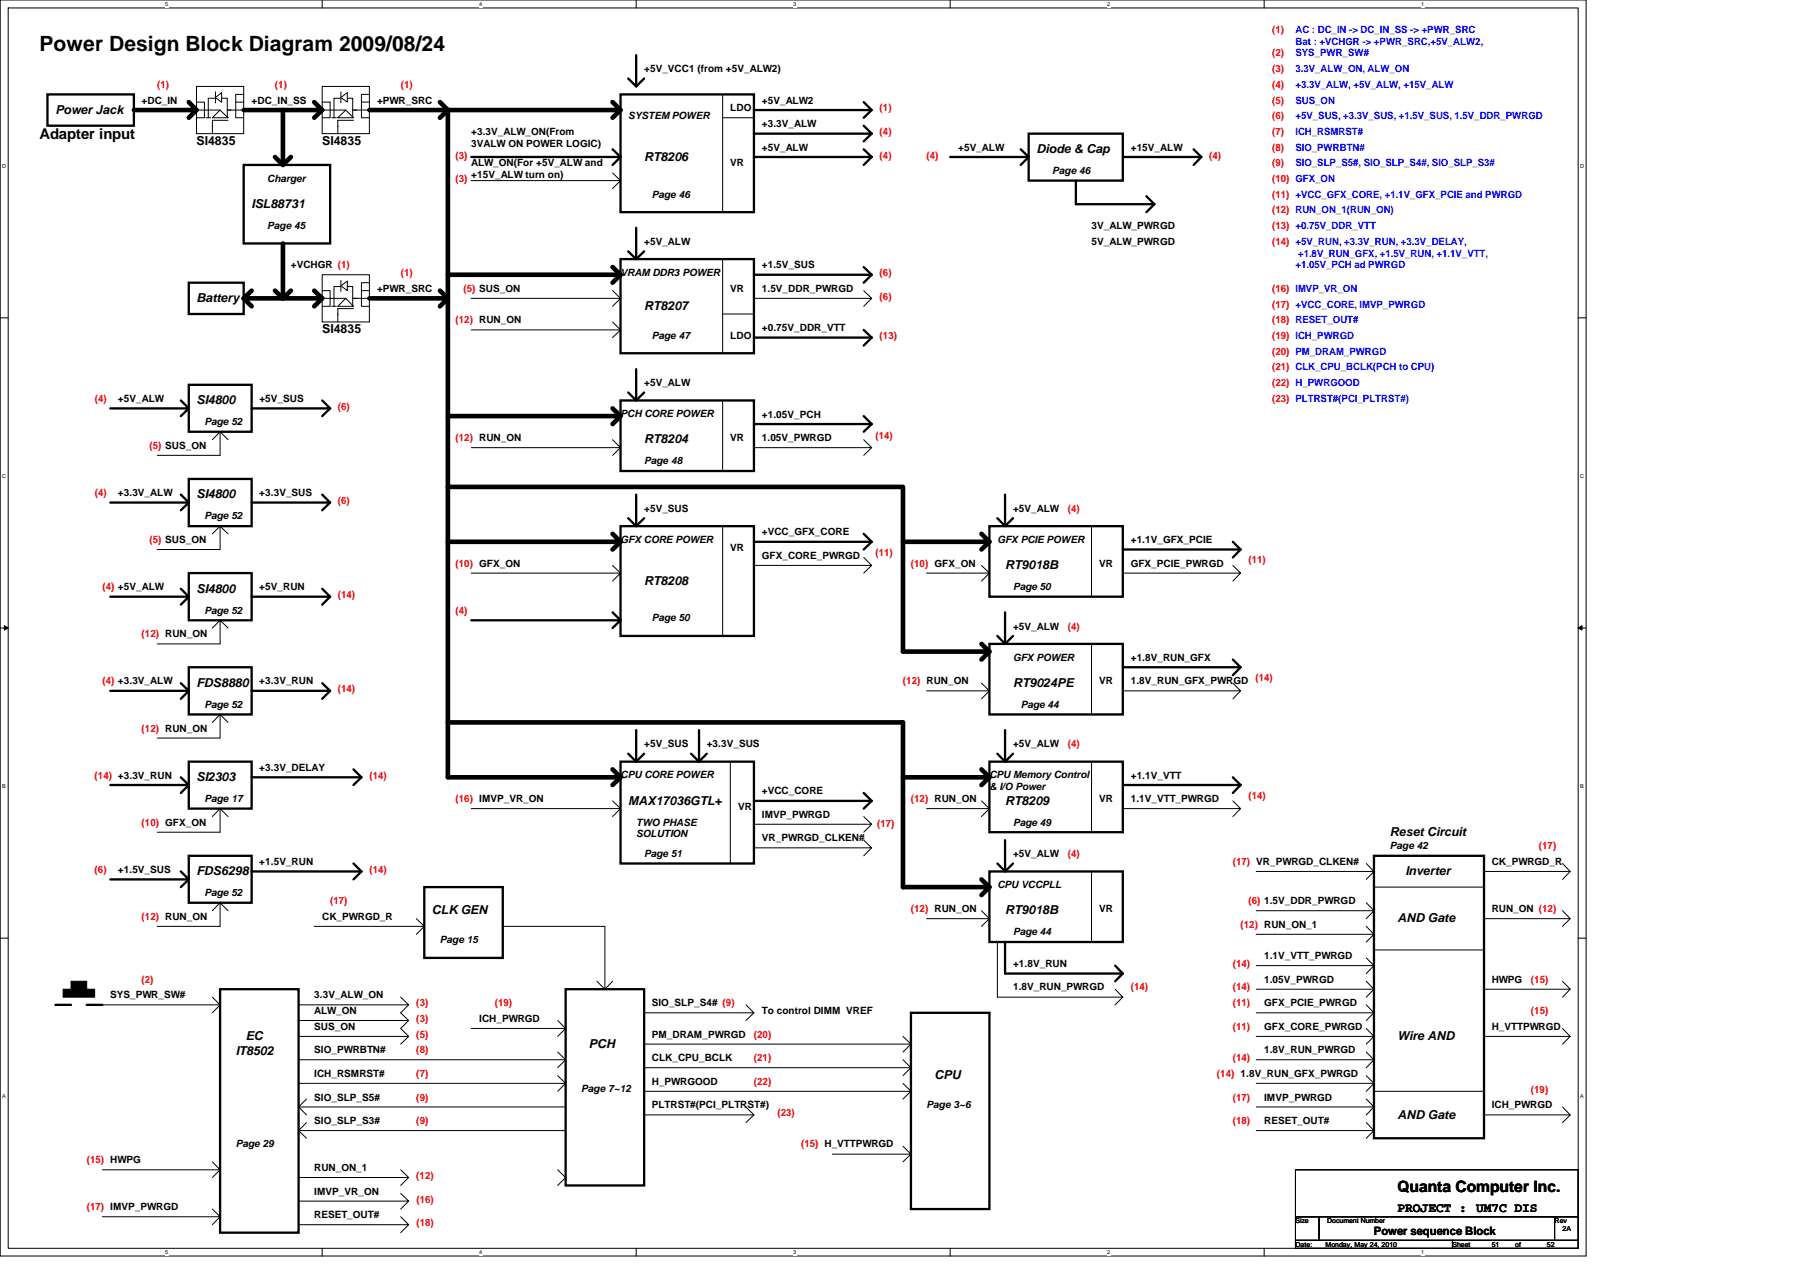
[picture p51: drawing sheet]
<svg xmlns="http://www.w3.org/2000/svg" width="297mm" height="210mm" viewBox="0 0 297 210" stroke-linecap="round" stroke-linejoin="round" font-family="sans-serif">
<defs><g id="words">
<text font-size="3.5" x="6.5" y="8.4">Power Design Block Diagram 2009/08/24</text>
<text font-size="2.6" x="230.6" y="196.7">Quanta Computer Inc.</text>
<text font-size="2.5" x="6.5" y="23">Adapter input</text>
<text font-size="2.2" x="230.6" y="200">PROJECT : UM7C DIS</text>
<g font-size="2">
<text x="9.1" y="18.8">Power Jack</text>
<text x="32.4" y="24">SI4835</text>
<text x="53.2" y="24">SI4835</text>
<text x="106.3" y="26.5">RT8206</text>
<text x="171.1" y="25.2">Diode &amp; Cap</text>
<text x="41.5" y="34.3">ISL88731</text>
<text x="32.4" y="49.9">Battery</text>
<text x="106.3" y="51.1">RT8207</text>
<text x="53.2" y="55">SI4835</text>
<text x="32.4" y="66.7">SI4800</text>
<text x="106.3" y="73.2">RT8204</text>
<text x="32.4" y="82.3">SI4800</text>
<text x="165.9" y="93.9">RT9018B</text>
<text x="32.4" y="97.8">SI4800</text>
<text x="106.3" y="96.5">RT8208</text>
<text x="32.4" y="113.3">FDS8880</text>
<text x="167.2" y="113.3">RT9024PE</text>
<text x="32.4" y="128.9">SI2303</text>
<text x="103.7" y="132.8">MAX17036GTL+</text>
<text x="165.9" y="132.8">RT8209</text>
<text x="229.4" y="137.9">Reset Circuit</text>
<text x="32.4" y="144.4">FDS6298</text>
<text x="231.9" y="144.4">Inverter</text>
<text x="71.3" y="150.9">CLK GEN</text>
<text x="165.9" y="150.9">RT9018B</text>
<text x="230.6" y="152.2">AND Gate</text>
<text x="40.6" y="171.6">EC</text>
<text x="97.2" y="172.9">PCH</text>
<text x="230.6" y="171.6">Wire AND</text>
<text x="38.9" y="174">IT8502</text>
<text x="154.2" y="178.1">CPU</text>
<text x="230.6" y="184.6">AND Gate</text>
</g>
<text font-size="1.9" x="226.7" y="203.9">Power sequence Block</text>
<g font-size="1.7" fill="#f00">
<text x="209.9" y="5.4">(1)</text>
<text x="209.9" y="9.3">(2)</text>
<text x="209.9" y="11.9">(3)</text>
<text x="25.9" y="14.5">(1)</text>
<text x="45.4" y="14.5">(1)</text>
<text x="66.1" y="14.5">(1)</text>
<text x="209.9" y="14.5">(4)</text>
<text x="209.9" y="17.1">(5)</text>
<text x="145.2" y="18.4">(1)</text>
<text x="145.2" y="22.3">(4)</text>
<text x="209.9" y="19.7">(6)</text>
<text x="209.9" y="22.3">(7)</text>
<text x="75.2" y="26.2">(3)</text>
<text x="145.2" y="26.2">(4)</text>
<text x="152.9" y="26.2">(4)</text>
<text x="199.6" y="26.2">(4)</text>
<text x="209.9" y="24.8">(8)</text>
<text x="209.9" y="27.4">(9)</text>
<text x="75.2" y="30.1">(3)</text>
<text x="209.9" y="30.1">(10) GFX_ON</text>
<text x="209.9" y="35.2">(12) RUN_ON_1(RUN_ON)</text>
<text x="209.9" y="32.6">(11) +VCC_GFX_CORE, +1.1V_GFX_PCIE and PWRGD</text>
<text x="209.9" y="40.4">(14) +5V_RUN, +3.3V_RUN, +3.3V_DELAY,</text>
<text x="209.9" y="37.8">(13) +0.75V_DDR_VTT</text>
<text x="66.1" y="45.6">(1)</text>
<text x="145.2" y="45.6">(6)</text>
<text x="75.2" y="53.3">(12) RUN_ON</text>
<text x="76.5" y="48.2">(5) SUS_ON</text>
<text x="145.2" y="49.5">(6)</text>
<text x="209.9" y="48.2">(16) IMVP_VR_ON</text>
<text x="209.9" y="50.8">(17) +VCC_CORE, IMVP_PWRGD</text>
<text x="209.9" y="53.3">(18) RESET_OUT#</text>
<text x="145.2" y="56">(13)</text>
<text x="209.9" y="56">(19) ICH_PWRGD</text>
<text x="209.9" y="58.5">(20) PM_DRAM_PWRGD</text>
<text x="209.9" y="63.7">(22) H_PWRGOOD</text>
<text x="209.9" y="61.1">(21) CLK_CPU_BCLK(PCH to CPU)</text>
<text x="15.6" y="66.3">(4)</text>
<text x="55.8" y="67.6">(6)</text>
<text x="209.9" y="66.3">(23) PLTRST#(PCI_PLTRST#)</text>
<text x="24.7" y="74.1">(5) SUS_ON</text>
<text x="75.2" y="72.8">(12) RUN_ON</text>
<text x="144.5" y="72.4">(14)</text>
<text x="15.6" y="81.9">(4)</text>
<text x="55.8" y="83.1">(6)</text>
<text x="24.7" y="89.6">(5) SUS_ON</text>
<text x="176.2" y="84.5">(4)</text>
<text x="75.2" y="93.5">(10) GFX_ON</text>
<text x="144.5" y="91.7">(11)</text>
<text x="150.3" y="93.5">(10) GFX_ON</text>
<text x="206" y="92.9">(11)</text>
<text x="16.9" y="97.4">(4) +5V_ALW</text>
<text x="55.8" y="98.7">(14)</text>
<text x="75.2" y="101.3">(4)</text>
<text x="23.4" y="105.2">(12) RUN_ON</text>
<text x="176.2" y="103.9">(4)</text>
<text x="16.9" y="112.9">(4) +3.3V_ALW</text>
<text x="149" y="112.9">(12) RUN_ON</text>
<text x="207.2" y="112.3">(14)</text>
<text x="55.8" y="114.3">(14)</text>
<text x="23.4" y="120.7">(12) RUN_ON</text>
<text x="176.2" y="123.3">(4)</text>
<text x="15.6" y="128.5">(14) +3.3V_RUN</text>
<text x="61" y="128.5">(14)</text>
<text x="206" y="131.9">(14)</text>
<text x="23.4" y="136.3">(10) GFX_ON</text>
<text x="75.2" y="132.4">(16) IMVP_VR_ON</text>
<text x="144.7" y="136.5">(17)</text>
<text x="150.3" y="132.4">(12) RUN_ON</text>
<text x="176.2" y="141.4">(4)</text>
<text x="203.5" y="142.7">(17) VR_PWRGD_CLKEN#</text>
<text x="254" y="140.2">(17)</text>
<text x="15.6" y="144">(6)</text>
<text x="54.5" y="149.2">(17)</text>
<text x="61" y="144">(14)</text>
<text x="206" y="149.2">(6) 1.5V_DDR_PWRGD</text>
<text x="23.4" y="151.8">(12) RUN_ON</text>
<text x="150.3" y="150.5">(12) RUN_ON</text>
<text x="204.7" y="153.1">(12) RUN_ON_1</text>
<text x="203.5" y="159.6">(14)</text>
<text x="23.4" y="162.2">(2)</text>
<text x="68.7" y="166.1">(3)</text>
<text x="81.7" y="166.1">(19)</text>
<text x="186.6" y="163.4">(14)</text>
<text x="203.5" y="163.4">(14)</text>
<text x="203.5" y="166.1">(11)</text>
<text x="252.6" y="162.2">(15)</text>
<text x="252.6" y="167.3">(15)</text>
<text x="68.7" y="168.7">(3)</text>
<text x="68.7" y="173.8">(8)</text>
<text x="68.7" y="171.2">(5)</text>
<text x="124.4" y="171.2">(20)</text>
<text x="203.5" y="169.9">(11)</text>
<text x="68.7" y="177.7">(7)</text>
<text x="124.4" y="175.1">(21)</text>
<text x="124.4" y="179">(22)</text>
<text x="200.8" y="177.7">(14) 1.8V_RUN_GFX_PWRGD</text>
<text x="203.5" y="175.1">(14)</text>
<text x="68.7" y="181.6">(9)</text>
<text x="68.7" y="185.5">(9)</text>
<text x="128.3" y="184.2">(23)</text>
<text x="203.4" y="181.6">(17)</text>
<text x="203.4" y="185.5">(18)</text>
<text x="252.6" y="180.3">(19)</text>
<text x="14.3" y="192">(15) HWPG</text>
<text x="132.2" y="189.4">(15) H_VTTPWRGD</text>
<text x="68.7" y="194.6">(12)</text>
<text x="14.3" y="199.7">(17) IMVP_PWRGD</text>
<text x="68.7" y="202.3">(18)</text>
<text x="68.7" y="198.5">(16)</text>
</g>
<g font-size="1.7" fill="#00f">
<text x="213.8" y="5.4">AC : DC_IN -&gt; DC_IN_SS -&gt; +PWR_SRC</text>
<text x="213.8" y="7.4">Bat : +VCHGR -&gt; +PWR_SRC,+5V_ALW2,</text>
<text x="213.8" y="9.3">SYS_PWR_SW#</text>
<text x="213.8" y="11.9">3.3V_ALW_ON, ALW_ON</text>
<text x="213.8" y="14.5">+3.3V_ALW, +5V_ALW, +15V_ALW</text>
<text x="213.8" y="17.1">SUS_ON</text>
<text x="213.8" y="19.7">+5V_SUS, +3.3V_SUS, +1.5V_SUS, 1.5V_DDR_PWRGD</text>
<text x="213.8" y="22.3">ICH_RSMRST#</text>
<text x="213.8" y="24.8">SIO_PWRBTN#</text>
<text x="213.8" y="27.4">SIO_SLP_S5#, SIO_SLP_S4#, SIO_SLP_S3#</text>
<text x="213.8" y="44.3">+1.05V_PCH ad PWRGD</text>
<text x="214.2" y="42.3">+1.8V_RUN_GFX, +1.5V_RUN, +1.1V_VTT,</text>
</g>
<g font-size="1.7">
<text x="106.3" y="11.9">+5V_VCC1 (from +5V_ALW2)</text>
<text x="23.4" y="17.1">+DC_IN</text>
<text x="41.5" y="17.1">+DC_IN_SS</text>
<text x="62.2" y="17.1">+PWR_SRC</text>
<text x="125.7" y="17.1">+5V_ALW2</text>
<text x="77.8" y="22.3">+3.3V_ALW_ON(From</text>
<text x="103.7" y="19.6">SYSTEM POWER</text>
<text x="120.5" y="18.4">LDO</text>
<text x="125.7" y="21">+3.3V_ALW</text>
<text x="77.8" y="27.4">ALW_ON(For +5V_ALW and</text>
<text x="77.8" y="29.4">+15V_ALW turn on)</text>
<text x="77.8" y="24.2">3VALW ON POWER LOGIC)</text>
<text x="120.5" y="27.4">VR</text>
<text x="125.7" y="24.8">+5V_ALW</text>
<text x="158.1" y="24.8">+5V_ALW</text>
<text x="173.6" y="28.7">Page 46</text>
<text x="186.6" y="24.8">+15V_ALW</text>
<text x="44.1" y="30">Charger</text>
<text x="107.6" y="32.6">Page 46</text>
<text x="44.1" y="37.8">Page 45</text>
<text x="106.3" y="40.4">+5V_ALW</text>
<text x="180.1" y="37.8">3V_ALW_PWRGD</text>
<text x="180.1" y="40.4">5V_ALW_PWRGD</text>
<text x="48" y="44.3">+VCHGR (1)</text>
<text x="102.4" y="45.6">VRAM DDR3 POWER</text>
<text x="125.7" y="44.3">+1.5V_SUS</text>
<text x="62.2" y="48.2">+PWR_SRC</text>
<text x="120.5" y="48.2">VR</text>
<text x="125.7" y="48.2">1.5V_DDR_PWRGD</text>
<text x="107.6" y="55.9">Page 47</text>
<text x="120.5" y="56">LDO</text>
<text x="125.7" y="54.7">+0.75V_DDR_VTT</text>
<text x="106.3" y="63.7">+5V_ALW</text>
<text x="19.5" y="66.3">+5V_ALW</text>
<text x="33.7" y="70.1">Page 52</text>
<text x="42.8" y="66.3">+5V_SUS</text>
<text x="102.4" y="68.9">PCH CORE POWER</text>
<text x="125.7" y="68.9">+1.05V_PCH</text>
<text x="106.3" y="76.6">Page 48</text>
<text x="120.5" y="72.8">VR</text>
<text x="125.7" y="72.8">1.05V_PWRGD</text>
<text x="19.5" y="81.9">+3.3V_ALW</text>
<text x="42.8" y="81.9">+3.3V_SUS</text>
<text x="33.7" y="85.7">Page 52</text>
<text x="102.4" y="89.6">GFX CORE POWER</text>
<text x="106.3" y="84.5">+5V_SUS</text>
<text x="125.7" y="88.3">+VCC_GFX_CORE</text>
<text x="164.6" y="89.6">GFX PCIE POWER</text>
<text x="167.2" y="84.5">+5V_ALW</text>
<text x="186.6" y="89.6">+1.1V_GFX_PCIE</text>
<text x="120.5" y="90.9">VR</text>
<text x="125.7" y="92.2">GFX_CORE_PWRGD</text>
<text x="181.4" y="93.5">VR</text>
<text x="186.6" y="93.5">GFX_PCIE_PWRGD</text>
<text x="33.7" y="101.3">Page 52</text>
<text x="42.8" y="97.4">+5V_RUN</text>
<text x="167.2" y="97.4">Page 50</text>
<text x="107.6" y="102.5">Page 50</text>
<text x="167.2" y="103.9">+5V_ALW</text>
<text x="42.8" y="112.9">+3.3V_RUN</text>
<text x="167.2" y="109">GFX POWER</text>
<text x="181.4" y="112.9">VR</text>
<text x="186.6" y="109.1">+1.8V_RUN_GFX</text>
<text x="186.6" y="112.9">1.8V_RUN_GFX_PWRGD</text>
<text x="33.7" y="116.8">Page 52</text>
<text x="168.4" y="116.8">Page 44</text>
<text x="106.3" y="123.3">+5V_SUS</text>
<text x="116.6" y="123.3">+3.3V_SUS</text>
<text x="167.2" y="123.3">+5V_ALW</text>
<text x="42.8" y="127.2">+3.3V_DELAY</text>
<text x="102.4" y="128.4">CPU CORE POWER</text>
<text x="125.7" y="131.1">+VCC_CORE</text>
<text x="163.3" y="128.4">CPU Memory Control</text>
<text x="163.3" y="130.3">&amp; I/O Power</text>
<text x="186.6" y="128.5">+1.1V_VTT</text>
<text x="33.7" y="132.3">Page 17</text>
<text x="105" y="136.2">TWO PHASE</text>
<text x="121.8" y="133.7">VR</text>
<text x="125.7" y="135">IMVP_PWRGD</text>
<text x="167.2" y="136.2">Page 49</text>
<text x="181.4" y="132.4">VR</text>
<text x="186.6" y="132.4">1.1V_VTT_PWRGD</text>
<text x="42.8" y="142.7">+1.5V_RUN</text>
<text x="105" y="138.1">SOLUTION</text>
<text x="106.3" y="141.4">Page 51</text>
<text x="125.7" y="138.9">VR_PWRGD_CLKEN#</text>
<text x="167.2" y="141.4">+5V_ALW</text>
<text x="229.4" y="140.1">Page 42</text>
<text x="246.2" y="142.7">CK_PWRGD_R</text>
<text x="19.5" y="144">+1.5V_SUS</text>
<text x="33.7" y="147.9">Page 52</text>
<text x="164.6" y="146.6">CPU VCCPLL</text>
<text x="53.2" y="151.8">CK_PWRGD_R</text>
<text x="72.6" y="155.7">Page 15</text>
<text x="167.2" y="154.3">Page 44</text>
<text x="181.4" y="150.5">VR</text>
<text x="246.2" y="150.5">RUN_ON (12)</text>
<text x="167.2" y="159.6">+1.8V_RUN</text>
<text x="208.6" y="158.3">1.1V_VTT_PWRGD</text>
<text x="18.2" y="164.8">SYS_PWR_SW#</text>
<text x="51.9" y="164.8">3.3V_ALW_ON</text>
<text x="51.9" y="167.3">ALW_ON</text>
<text x="107.6" y="166.1">SIO_SLP_S4# (9)</text>
<text x="125.7" y="167.3">To control DIMM VREF</text>
<text x="167.2" y="163.4">1.8V_RUN_PWRGD</text>
<text x="208.6" y="162.2">1.05V_PWRGD</text>
<text x="208.6" y="166.1">GFX_PCIE_PWRGD</text>
<text x="246.2" y="162.2">HWPG</text>
<text x="51.9" y="173.8">SIO_PWRBTN#</text>
<text x="51.9" y="169.9">SUS_ON</text>
<text x="79.1" y="168.7">ICH_PWRGD</text>
<text x="107.6" y="171.2">PM_DRAM_PWRGD</text>
<text x="208.6" y="169.9">GFX_CORE_PWRGD</text>
<text x="208.6" y="173.8">1.8V_RUN_PWRGD</text>
<text x="246.2" y="169.9">H_VTTPWRGD</text>
<text x="51.9" y="177.7">ICH_RSMRST#</text>
<text x="107.6" y="175.1">CLK_CPU_BCLK</text>
<text x="107.6" y="179">H_PWRGOOD</text>
<text x="51.9" y="185.5">SIO_SLP_S3#</text>
<text x="51.9" y="181.6">SIO_SLP_S5#</text>
<text x="95.9" y="180.3">Page 7~12</text>
<text x="107.6" y="182.9">PLTRST#(PCI_PLTRST#)</text>
<text x="152.9" y="182.8">Page 3~6</text>
<text x="208.6" y="181.6">IMVP_PWRGD</text>
<text x="208.6" y="185.5">RESET_OUT#</text>
<text x="246.2" y="182.9">ICH_PWRGD</text>
<text x="38.9" y="189.3">Page 29</text>
<text x="51.9" y="193.3">RUN_ON_1</text>
<text x="51.9" y="197.1">IMVP_VR_ON</text>
<text x="51.9" y="201">RESET_OUT#</text>
</g>
<g font-size="1.1">
<text x="213.8" y="201.9">Size</text>
<text x="219" y="201.9">Document Number</text>
<text x="256.5" y="201.9">Rev</text>
<text x="257.8" y="203.2">2A</text>
<text x="213.8" y="205.8">Date:</text>
<text x="218.7" y="205.8">Monday, May 24, 2010</text>
<text x="239.7" y="205.8">Sheet</text>
<text x="246.2" y="205.8">51</text>
<text x="250.1" y="205.8">of</text>
<text x="255.3" y="205.8">52</text>
</g>
<g font-size=".9">
<text x="27.3" y="1">5</text>
<text x="79.1" y="1">4</text>
<text x="130.9" y="1">3</text>
<text x="182.7" y="1">2</text>
<text x="234.5" y="1">1</text>
<text x=".4" y="27.7">D</text>
<text x="260.8" y="27.7">D</text>
<text x=".4" y="78.8">C</text>
<text x="260.8" y="78.8">C</text>
<text x=".4" y="130">B</text>
<text x="260.8" y="130">B</text>
<text x=".4" y="181.2">A</text>
<text x="260.8" y="181.2">A</text>
<text x="27.3" y="207">5</text>
<text x="79.1" y="207">4</text>
<text x="130.9" y="207">3</text>
<text x="182.7" y="207">2</text>
<text x="234.5" y="207">1</text>
</g>
</g></defs>
<path d="M0 0h261.7v207.3h-261.7zM1.4 1.3h259v204.7h-259z" fill="none" stroke="#000" stroke-width=".17"/>
<g fill="#fff">
<path d="M27.3 .2h.5v1h-.5z"/>
<path d="M27.3 206.2h.5v1h-.5z"/>
</g>
<path d="M53.2 0v1.3M53.2 206v1.3" fill="none" stroke="#000" stroke-width=".17"/>
<g fill="#fff">
<path d="M79.1 .2h.5v1h-.5z"/>
<path d="M79.1 206.2h.5v1h-.5z"/>
</g>
<path d="M105 0v1.3M105 206v1.3" fill="none" stroke="#000" stroke-width=".17"/>
<g fill="#fff">
<path d="M130.9 .2h.5v1h-.5z"/>
<path d="M130.9 206.2h.5v1h-.5z"/>
</g>
<path d="M156.8 0v1.3M156.8 206v1.3" fill="none" stroke="#000" stroke-width=".17"/>
<g fill="#fff">
<path d="M182.7 .2h.5v1h-.5z"/>
<path d="M182.7 206.2h.5v1h-.5z"/>
</g>
<path d="M208.6 0v1.3M208.6 206v1.3" fill="none" stroke="#000" stroke-width=".17"/>
<g fill="#fff">
<path d="M234.5 .2h.5v1h-.5z"/>
<path d="M234.5 206.2h.5v1h-.5z"/>
<path d="M.4 26.9h.6v1h-.6z"/>
<path d="M260.8 26.9h.6v1h-.6z"/>
<path d="M.4 78h.6v1h-.6z"/>
<path d="M260.8 78h.6v1h-.6z"/>
</g>
<path d="M0 52.5h1.4M260.4 52.5h1.3" fill="none" stroke="#000" stroke-width=".17"/>
<g fill="#fff">
<path d="M.4 129.2h.6v1h-.6z"/>
<path d="M260.8 129.2h.6v1h-.6z"/>
</g>
<path d="M0 103.6h1.4M.7 103.3l.7 .3-.7 .4zM260.4 103.6l.7-.3v.7zM260.4 103.6h1.3" fill="none" stroke="#000" stroke-width=".17"/>
<path d="M.7 103.3l.7 .3-.7 .4zM260.4 103.6l.7-.3v.7z" fill="#000"/>
<g fill="#fff">
<path d="M.4 180.4h.5v1h-.5z"/>
<path d="M260.8 180.4h.5v1h-.5z"/>
</g>
<g fill="none" stroke="#000" stroke-width=".17">
<path d="M32.4 16.8h1.3v2.6h-1.3M32.4 18.2h3.9M32.4 14.3h7.8v7.8h-7.8zM34 19.4h.8M35.6 15.2v1.8M35.6 16.1l1-.8v1.5l-.9-.6M35.6 16.2h-1.2v3.2M36.3 18.2l1.3 1.2h-2.6zM36.6 16.2h.9v3.2M37.5 18.2h.6M37.6 18.2h2.6M37.6 19.9h-2.6v1"/>
<path d="M38.9 16.8h1.3M40.2 15.6h-1.3v3.8h1.3M53.2 14.3h7.8v7.8h-7.8zM53.2 16.8h1.3v2.6h-1.3M53.2 18.2h3.9M54.7 19.4h.8M55.7 19.4l1.4-1.2 1.2 1.2zM56.3 15.2v1.8M56.3 16.1l1-.8v1.5l-.9-.6M56.3 16.2h-1.2v3.2M57.3 16.2h.9v3.2M58.2 18.2h.7"/>
<path d="M58.3 19.9h-2.6v1M58.3 18.2h2.7M59.6 16.8h1.4M61 15.6h-1.4v3.8h1.4M119.2 19.4h5.2M119.2 15.6v19.4M35 20.7v1.4M55.7 20.7v1.4M77.8 29.8h24.6l-1.3 1.3M101.1 28.5l1.3 1.3M53.2 45.3h7.8v7.8h-7.8zM53.2 48h1.3v2.5h-1.3"/>
<path d="M53.2 49.2h3.9M54.7 50.5h.8M55.7 51.8v1.3M56.3 46.3v1.8M56.3 47.2l1-.8v1.6l-.9-.7M56.3 47.3h-1.2v3.2M57.1 49.2l1.2 1.3h-2.6zM57.3 47.3h.9v3.2M58.2 49.2h.7M58.3 50.9h-2.6v1M58.3 49.2h2.7M59.6 48h1.4"/>
<path d="M61 46.7h-1.4v3.8h1.4M77.8 49.2h24.6l-1.3 1.3M77.8 54.4h24.6l-1.3 1.3M101.1 48l1.3 1.2M101.1 53.1l1.3 1.3M119.2 51.8h5.2M119.2 42.8v15.5M142.5 48l1.3 1.2h-19.4M143.8 49.2l-1.3 1.3M35 72.6l1.3-1.4v3.9h-10.4M36.3 71.2l1.3 1.4M77.8 73.9h24.6"/>
<path d="M101.1 72.6l1.3 1.3M102.4 73.9l-1.3 1.2M119.2 66.1v11.6M142.5 72.6l1.3 1.3h-19.4M143.8 73.9l-1.3 1.2M36.3 86.8v3.9h-10.4M36.3 86.8l1.3 1.3M36.3 86.8l-1.3 1.3M77.8 94.6h24.6l-1.3 1.3M101.1 93.3l1.3 1.3M119.2 86.8v18.1M142.5 92l1.3 1.3h-19.4"/>
<path d="M143.8 93.3l-1.3 1.3M152.9 94.6h10.4l-1.3 1.3M162 93.3l1.3 1.3M180.1 86.8v11.7M203.5 93.3l1.2 1.3h-19.4M204.7 94.6l-1.2 1.3M36.3 102.4l-1.3 1.2M36.3 117.9l-1.3 1.3M37.6 103.6l-1.3-1.2v3.9h-10.4M37.6 119.2l-1.3-1.3v3.9h-10.4M152.9 114h10.4M162 112.7l1.3 1.3"/>
<path d="M163.3 114l-1.3 1.3M180.1 106.3v11.6M203.5 112.7l1.2 1.3h-19.4M204.7 114l-1.2 1.3M36.3 133.4l-1.3 1.3M37.6 134.7l-1.3-1.3v3.9h-10.4M77.8 133.4h24.6M101.1 132.2l1.3 1.2M102.4 133.4l-1.3 1.3M120.5 125.7v16.8M142.5 134.7l1.3 1.3h-19.4M142.5 138.6l1.3 1.3h-19.4"/>
<path d="M143.8 136l-1.3 1.3M143.8 139.9l-1.3 1.3M152.9 133.4h10.4l-1.3 1.3M162 132.2l1.3 1.2M180.1 125.7v11.6M203.5 132.2l1.2 1.2h-19.4M204.7 133.4l-1.2 1.3M0 154.8h1.4M36.3 149l-1.3 1.3M37.6 150.3l-1.3-1.3v3.9h-10.4M68.7 151.6l1.3 1.3h-18.1M70 152.9l-1.3 1.3"/>
<path d="M83 152.9h16.8v10.3l-1.3-1.3M152.9 151.6h10.4l-1.3 1.3M162 150.3l1.3 1.3M164.6 155.4v9.1h20.7l-1.3-1.3M180.1 143.8v11.6M225.5 142.5l1.2 1.3h-19.4M225.5 149l1.2 1.3h-19.4M225.5 152.9l1.2 1.3h-19.4M225.5 158.1l1.2 1.2h-19.4M226.7 146.4h18.2M226.7 143.8l-1.2 1.3M226.7 150.3l-1.2 1.3"/>
<path d="M226.7 154.2l-1.2 1.2M226.7 159.3l-1.2 1.4M226.7 156.8h18.2M257.8 142.5l1.3 1.3h-14.2M257.8 150.3l1.3 1.3h-14.2M259.1 143.8l-1.3 1.3M259.1 151.6l-1.3 1.3M260.4 154.8h1.3M11.7 161.9h2.6v1.3h1.3v1.3h-5.2v-1.3h1.3zM35 164.5l1.3 1.3h-19.4M36.3 165.8l-1.3 1.3M49.3 178.8h44"/>
<path d="M49.3 174.9h44M66.1 164.5l1.3 1.3h-18.1M67.4 165.8l-1.3 1.3 1.3 1.3h-18.1M67.4 168.4l-1.3 1.3 1.3 1.3h-18.1M67.4 171l-1.3 1.3M92 177.5l1.3 1.3M92 173.6l1.3 1.3M92 168.4l1.3 1.3h-15.5M93.3 169.7l-1.3 1.3M93.3 178.8l-1.3 1.3M93.3 174.9l-1.3 1.3M101.1 161.9l-1.3 1.3"/>
<path d="M106.3 176.2h44M106.3 172.3h44M123.1 165.8l1.3 1.3h-18.1M124.4 167.1l-1.3 1.3M149 174.9l1.3 1.3M149 171l1.3 1.3M149 178.8l1.3 1.3h-44M150.3 176.2l-1.3 1.3M150.3 172.3l-1.3 1.3M185.3 164.5l-1.3 1.3M207.3 174.9h19.4M207.3 178.8h19.4"/>
<path d="M225.5 161.9l1.2 1.3h-19.4M225.5 165.8l1.2 1.3h-19.4M225.5 169.7l1.2 1.3h-19.4M225.5 173.6l1.2 1.3M225.5 177.5l1.2 1.3M226.7 163.2l-1.2 1.3M226.7 167.1l-1.2 1.3M226.7 171l-1.2 1.3M226.7 174.9l-1.2 1.3M226.7 178.8l-1.2 1.3M257.8 161.9l1.3 1.3h-14.2M257.8 169.7l1.3 1.3h-14.2"/>
<path d="M259.1 163.2l-1.3 1.3M259.1 171l-1.3 1.3M35 199.5l1.3 1.3h-19.4M35 191.7l1.3 1.3h-19.4M36.3 193l-1.3 1.3M50.6 185.3l-1.3 1.3M50.6 181.4l-1.3 1.3M66.1 193l1.3 1.3h-18.1M66.1 196.9l1.3 1.3h-18.1M67.4 194.3l-1.3 1.3M67.4 198.2l-1.3 1.3M92 193l1.3 1.3-1.3 1.3"/>
<path d="M93.3 186.6h-44l1.3 1.2M93.3 182.7h-44l1.3 1.3M123.1 182.7l1.3 1.3h-18.1M124.4 184l-1.3 1.3M149 189.1l1.3 1.4h-12.9M150.3 180.1l-1.3 1.3M150.3 190.5l-1.3 1.2M213.8 193h46.6v7.8h-46.6zM225.5 181.4l1.2 1.3h-19.4M225.5 185.3l1.2 1.3h-19.4M226.7 180.1h18.2M226.7 182.7l-1.2 1.3"/>
<path d="M226.7 186.6l-1.2 1.2M257.8 182.7l1.3 1.3h-14.2M259.1 184l-1.3 1.3M36.3 200.8l-1.3 1.3M66.1 200.8l1.3 1.3h-18.1M67.4 202.1l-1.3 1.3M213.8 200.8h3.9v3.9h-3.9zM213.8 204.7h25.9v1.3h-25.9zM217.7 200.8h38.8v3.9h-38.8zM239.7 204.7h20.7v1.3h-20.7zM256.5 200.8h3.9v3.9h-3.9z"/>
</g>
<g fill="none" stroke="#000" stroke-width=".38">
<path d="M7.8 15.6h14.3v5.1h-14.3zM102.4 15.6h22v19.4h-22zM105 9.1v5.2l-1.3-1.3M106.3 13l-1.3 1.3M142.5 16.8l1.3 1.4h-19.4M143.8 18.2l-1.3 1.2M40.2 27.2h14.3v13h-14.3zM77.8 25.9h24.6M101.1 24.6l1.3 1.3M102.4 25.9l-1.3 1.3M105 37.6v5.2l-1.3-1.3M124.4 22.1h19.4"/>
<path d="M124.4 25.9h19.4M142.5 24.6l1.3 1.3M142.5 20.7l1.3 1.4M143.8 25.9l-1.3 1.3M143.8 22.1l-1.3 1.2M156.8 25.9h13M168.4 24.6l1.4 1.3M169.8 25.9l-1.4 1.3M169.8 22.1h15.5v7.7h-15.5zM177.5 29.8v3.9h13M185.3 25.9h12.9M189.2 32.4l1.3 1.3"/>
<path d="M190.5 33.7l-1.3 1.3M197 24.6l1.2 1.3M198.2 25.9l-1.2 1.3M31.2 46.7h9v5.1h-9zM102.4 42.8h22v15.5h-22zM106.3 41.5l-1.3 1.3M124.4 55.7h19.4M124.4 45.3h19.4M142.5 54.4l1.3 1.3M142.5 44.1l1.3 1.2M143.8 55.7l-1.3 1.3M143.8 45.3l-1.3 1.4"/>
<path d="M29.8 66.1l1.4 1.3h-13M31.2 63.5h10.3v7.7h-10.3zM31.2 79h10.3v7.8h-10.3zM31.2 67.4l-1.4 1.3M53.2 66.1l1.3 1.3h-13M54.5 67.4l-1.3 1.3M102.4 66.1h22v11.6h-22zM105 60.9v5.2l-1.3-1.3M106.3 64.8l-1.3 1.3M124.4 70h19.4M142.5 68.7l1.3 1.3M143.8 70l-1.3 1.2"/>
<path d="M29.8 81.6l1.4 1.3h-13M29.8 97.2l1.4 1.3h-13M31.2 94.6h10.3v7.8h-10.3zM31.2 82.9l-1.4 1.3M31.2 98.5l-1.4 1.3M53.2 81.6l1.3 1.3h-13M53.2 97.2l1.3 1.3h-13M54.5 82.9l-1.3 1.3M54.5 98.5l-1.3 1.3M102.4 86.8h22v18.1h-22zM105 81.6v5.2l-1.3-1.3M106.3 85.5l-1.3 1.3"/>
<path d="M124.4 89.4h19.4M142.5 88.1l1.3 1.3M143.8 89.4l-1.3 1.3M163.3 86.8h22v11.7h-22zM165.9 81.6v5.2l-1.3-1.3M167.2 85.5l-1.3 1.3M185.3 90.7h19.4M203.5 89.4l1.2 1.3M204.7 90.7l-1.2 1.3M29.8 112.7l1.4 1.3h-13M31.2 110.1h10.3v7.8h-10.3zM31.2 114l-1.4 1.3"/>
<path d="M53.2 112.7l1.3 1.3h-13M54.5 114l-1.3 1.3M77.8 102.4h24.6l-1.3 1.2M101.1 101l1.3 1.4M163.3 106.3h22v11.6h-22zM165.9 101v5.3l-1.3-1.4M167.2 104.9l-1.3 1.4M185.3 110.1h19.4M203.5 108.8l1.2 1.3M204.7 110.1l-1.2 1.3M29.8 128.3l1.4 1.2h-13M31.2 125.7h10.3v7.7h-10.3z"/>
<path d="M31.2 129.5l-1.4 1.4M41.5 128.3h18.1M58.3 127l1.3 1.3M59.6 128.3l-1.3 1.2M102.4 125.7h22v16.8h-22zM105 120.5v5.2l-1.3-1.3M106.3 124.4l-1.3 1.3M115.4 120.5v5.2l-1.4-1.3M116.6 124.4l-1.2 1.3M124.4 132.2h19.4M142.5 130.9l1.3 1.3M143.8 132.2l-1.3 1.2"/>
<path d="M163.3 125.7h22v11.6h-22zM165.9 120.5v5.2l-1.3-1.3M165.9 138.6v5.2l-1.3-1.3M167.2 124.4l-1.3 1.3M185.3 129.5h19.4M203.5 128.3l1.2 1.2M204.7 129.5l-1.2 1.4M29.8 143.8l1.4 1.3h-13M31.2 141.2h10.3v7.8h-10.3zM31.2 145.1l-1.4 1.3M41.5 143.8h18.1M58.3 142.5l1.3 1.3"/>
<path d="M59.6 143.8l-1.3 1.3M70 146.4h13v11.7h-13zM163.3 143.8h22v11.6h-22zM165.9 155.4v5.3h19.4M167.2 142.5l-1.3 1.3M184 159.3l1.3 1.4M226.7 141.2h18.2v46.6h-18.2zM9.1 165.8h2.6M14.3 165.8h2.6M36.3 163.2h13v40.2h-13zM93.3 163.2h13v32.4h-13zM150.3 167.1h13v32.4h-13z"/>
<path d="M185.3 160.7l-1.3 1.2"/>
</g>
<g fill="none" stroke="#000" stroke-width=".76">
<path d="M31.2 16.8l1.2 1.4h-10.3M32.4 18.2l-1.2 1.2M46.7 18.2v9l1.3-1.3M51.9 16.8l1.3 1.4h-13M53.2 18.2l-1.3 1.2M61 18.2h12.9M72.6 16.8l1.3 1.4M73.9 18.2l-1.3 1.2M73.9 18.2v110.1h28.5l-1.3-1.3M101.1 16.8l1.3 1.4h-28.5M102.4 18.2l-1.3 1.2M45.4 25.9l1.3 1.3"/>
<path d="M40.2 49.2l1.3 1.3M41.5 48l-1.3 1.2M45.4 48l1.3 1.2M46.7 40.2v9M48 48l-1.3 1.2M51.9 48l1.3 1.2h-13M53.2 49.2l-1.3 1.3M61 49.2h12.9l-1.3 1.3M72.6 48l1.3 1.2M73.9 45.3h28.5M101.1 44.1l1.3 1.2M102.4 45.3l-1.3 1.4"/>
<path d="M101.1 67.4l1.3 1.3h-28.5M102.4 68.7l-1.3 1.3M73.9 80.3h75.1v27.2h14.3l-1.3-1.2M101.1 88.1l1.3 1.3h-28.5M102.4 89.4l-1.3 1.3M162 88.1l1.3 1.3h-14.3M163.3 89.4l-1.3 1.3M73.9 119.2h75.1v27.2h14.3l-1.3-1.3M163.3 107.5l-1.3 1.3M102.4 128.3l-1.3 1.2M162 127l1.3 1.3h-14.3M163.3 128.3l-1.3 1.2"/>
<path d="M163.3 146.4l-1.3 1.3"/>
</g>
<path d="M11.7 161.9h2.6v1.3h1.3v1.3h-5.2v-1.3h1.3z" fill-rule="evenodd" fill="#000"/>
<use href="#words"/>
</svg>
